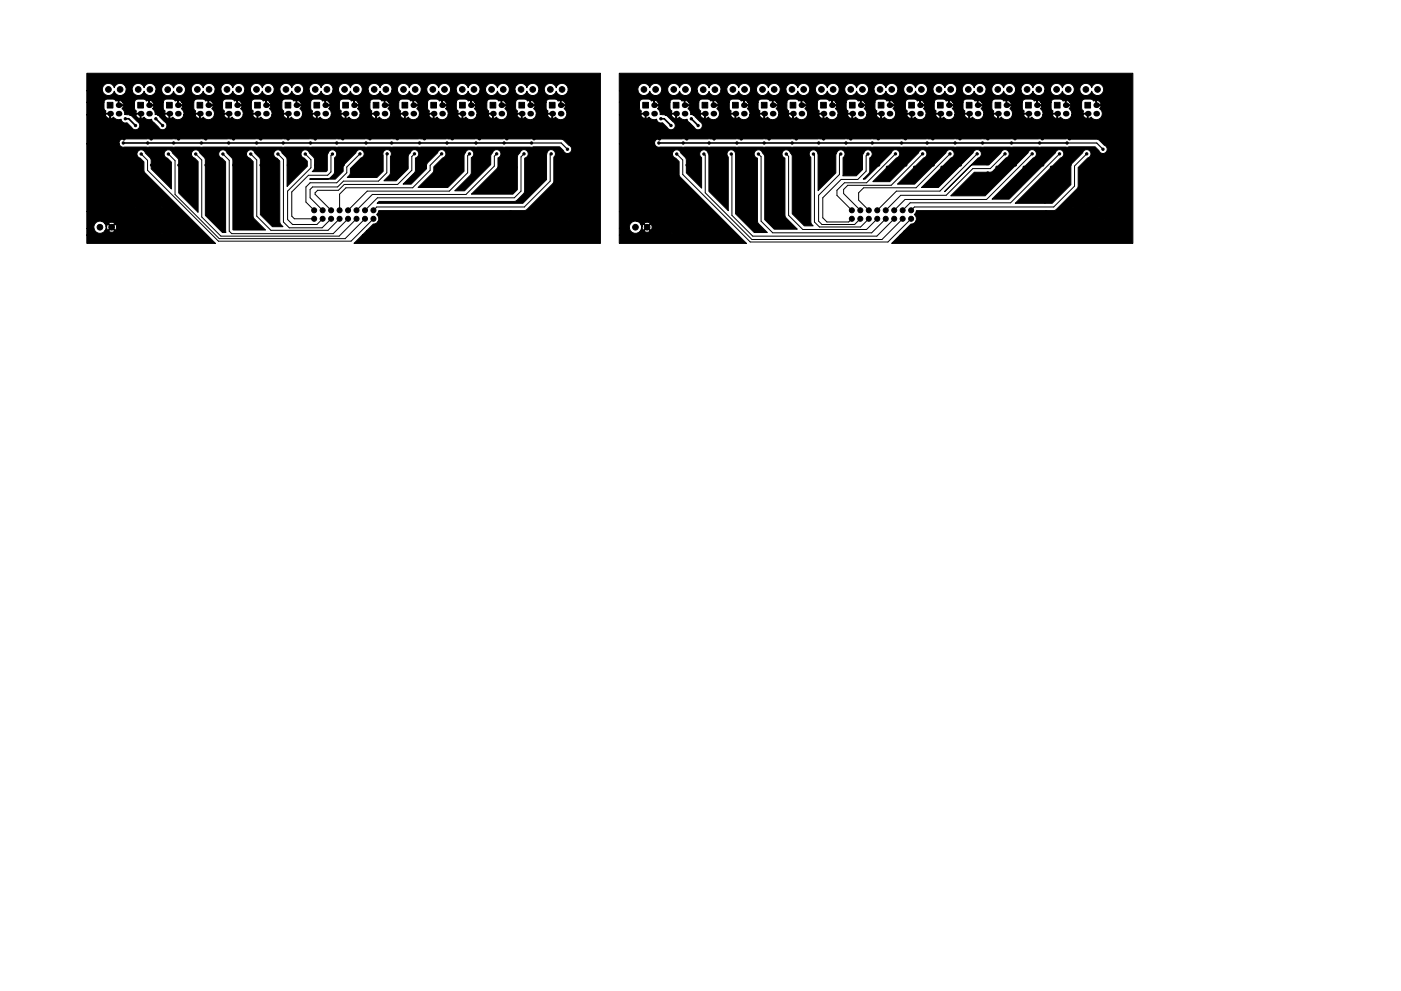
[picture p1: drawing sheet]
<svg xmlns="http://www.w3.org/2000/svg" width="420mm" height="297mm" viewBox="0 0 420 297" stroke-linecap="round" stroke-linejoin="round" font-family="sans-serif">
<g fill="#000" stroke="#000" stroke-width=".3">
<path d="M32.2 30.7h1.7v1.7h-1.7zM41.3 30.7h1.7v1.7h-1.7zM50 30.7h1.6v1.7h-1.6zM59.1 30.7h1.7v1.7h-1.7zM67.7 30.7h1.7v1.7h-1.7zM76.4 30.7h1.7v1.7h-1.7zM85.5 30.7h1.7v1.7h-1.7zM94.1 30.7h1.7v1.7h-1.7zM102.8 30.7h1.7v1.7h-1.7zM111.9 30.7h1.7v1.7h-1.7zM120.6 30.7h1.7v1.7h-1.7zM129.2 30.7h1.7v1.7h-1.7z"/>
<path d="M137.8 30.7h1.7v1.7h-1.7zM147 30.7h1.7v1.7h-1.7zM155.6 30.7h1.7v1.7h-1.7zM164.8 30.7h1.7v1.7h-1.7zM192.8 30.7h1.7v1.7h-1.7zM201.9 30.7h1.7v1.7h-1.7zM210.5 30.7h1.7v1.7h-1.7zM219.7 30.7h1.7v1.7h-1.7zM228.3 30.7h1.7v1.7h-1.7zM237 30.7h1.7v1.7h-1.7zM246.1 30.7h1.7v1.7h-1.7zM254.7 30.7h1.7v1.7h-1.7z"/>
<path d="M263.4 30.7h1.7v1.7h-1.7zM272.5 30.7h1.7v1.7h-1.7zM281.2 30.7h1.7v1.7h-1.7zM289.8 30.7h1.7v1.7h-1.7zM298.4 30.7h1.7v1.7h-1.7zM307.6 30.7h1.7v1.7h-1.7zM316.2 30.7h1.7v1.7h-1.7zM325.4 30.7h1.7v1.7h-1.7zM26 22h154.1v51h-73.9l2.5-2.5h55.1l.2 .4a1.33 1.33 0 0 0 1.9 .3 1.33 1.33 0 0 0 .1-1.9h.7l.2 .4a1.34 1.34 0 0 0 2.2 .1 1.34 1.34 0 0 0-.8-2.1 1.34 1.34 0 0 0-1.6 1.6l-.9-.2a1.34 1.34 0 0 0-1.4 0 1.34 1.34 0 0 0-.6 1.4h-55.1l1.2-1.2h51l.2 .4a1.34 1.34 0 0 0 2.2 .1 1.34 1.34 0 0 0-.9-2.1 1.34 1.34 0 0 0-1.5 1.6h-51l2.1-2.2a1.43 1.43 0 0 0 1.4-.8h46.3l.2 .5a1.34 1.34 0 0 0 1.3 .6 1.34 1.34 0 0 0 1.1-1.1h5.6l.2 .5a1.34 1.34 0 0 0 2.2 0 1.34 1.34 0 0 0-.8-2 1.34 1.34 0 0 0-1.6 1.5h-5.6v-.5a1.34 1.34 0 0 0-1.6-1 1.34 1.34 0 0 0-1 1.5h-46.3l.2-1-.7-1 .6-.9h47.4a1.34 1.34 0 0 0 1.3 1.1 1.34 1.34 0 0 0 1.3-1.1h3.2l.2 .5a1.34 1.34 0 0 0 2.2 0 1.34 1.34 0 0 0-.8-2.1 1.34 1.34 0 0 0-1.6 1.6h-3.2v-.5l-.4-.7h.7l.2 .5a1.34 1.34 0 0 0 2.2 0 1.34 1.34 0 0 0-.8-2.1 1.34 1.34 0 0 0-1.6 1.6l-.9-.2a1.34 1.34 0 0 0-1.5 0 1.34 1.34 0 0 0-.5 1.4h-47.4l.1-.3 44.1-.1 8.3-8.3 .1-7.6a1.31 1.31 0 0 0-.5-2.2 1.31 1.31 0 0 0-1.7 1.5v7.4l-7.1 7.1h-43.7l.6-.5 41-.1 2.6-2.6 .1-10.3a1.29 1.29 0 0 0 .7-2.2 1.29 1.29 0 0 0-2.2 .6l-.7 1.2v9.8l-1.4 1.4h-12.4l7.6-7.6 .3-.8v-2.5a1.28 1.28 0 0 0 .5-2.1 1.28 1.28 0 0 0-2.1 .6l-.5 1v2.5l-7.9 7.9h-2.9l4.9-5v-4.9l.2-.1a1.31 1.31 0 0 0 0-2.2 1.31 1.31 0 0 0-2 .9l-.3 .8v4.6l-4.9 4.9h-8.9l4.4-4.4 .3-.8v-1l2.6-2.6a1.29 1.29 0 0 0 .7-2.2 1.29 1.29 0 0 0-2.2 .6l-3 3-.3 .8v1l-4.6 4.6h-2.4l3.6-3.7 .1-4.1a1.29 1.29 0 0 0 .6-2.2 1.29 1.29 0 0 0-2.1 .6l-.7 1.1v3.7l-3.6 3.6h-3.7l1.9-2 .1-5.3a1.28 1.28 0 0 0-.8-2.1 1.28 1.28 0 0 0-1.4 1.7v4.8l-1.9 1.9h-8.9l.7-.6a2.39 2.39 0 0 0 .3-2.1l3.1-3.1 .5-.2a1.29 1.29 0 0 0 0-2.1 1.29 1.29 0 0 0-2 .7l-3.5 3.5-.3 .8v1.2l-2.4 2.4h-7.6l5.8-.2a3.1 3.1 0 0 0 1.6-2l.1-4.3a1.29 1.29 0 0 0 0-2.1 1.29 1.29 0 0 0-2 .8l-.2 .7v4.5l-.4 .3h-4.2l.7-1.1v-2.4l-.3-.8-1.2-1.2a1.29 1.29 0 0 0-2.2-.6 1.29 1.29 0 0 0 .7 2.1l.9 .9v1.5l-6.1 6.1v-8.1l-.3-.8-1.4-1.6a1.29 1.29 0 0 0-2.1 0 1.29 1.29 0 0 0 .8 2l.8 .9v18.2l.3 .8 .7 .6h-3.2l-3.6-3.6v-16.3l-.3-.8-1.5-1.8a1.29 1.29 0 0 0-2.2 0 1.29 1.29 0 0 0 .8 2l1 1 .1 16.8 3.6 3.7h-9.6l-.2-20.8-.3-.8-1.4-1.4a1.29 1.29 0 0 0-2.2-.6 1.29 1.29 0 0 0 .7 2.1l1.1 1.1v21.2h-1l-5.1-5.1v-16.6l-.3-.8-1.5-1.8a1.29 1.29 0 0 0-2.2 0 1.29 1.29 0 0 0 .8 2l1 1v15.3l-5.8-5.9v-9.6l-.3-.8-1.7-2a1.29 1.29 0 0 0-2.2 0 1.29 1.29 0 0 0 .8 2l1.2 1.2v8.1l-6.1-6.1v-3l-1.7-1.7a1.29 1.29 0 0 0-2.2-.6 1.29 1.29 0 0 0 .7 2.1l1.1 1.1v2.5l.3 .8 21.1 21.2h-38.6v-2.5h17.4a1.33 1.33 0 0 0 1.9 .9 1.33 1.33 0 0 0 .3-2.1h.7l.2 .4a1.34 1.34 0 0 0 2.2 .1 1.34 1.34 0 0 0-.8-2.1 1.34 1.34 0 0 0-1.6 1.6l-.8-.2a1.34 1.34 0 0 0-1.5 0 1.34 1.34 0 0 0-.6 1.4h-17.4v-2h2.2l.2 .6a1.85 1.85 0 0 0 3.1 .1h1.1l.1 .2a1.19 1.19 0 0 0 1.6-.1h6.2l.2 .4a1.34 1.34 0 0 0 2.2 .1 1.34 1.34 0 0 0-.9-2.1 1.34 1.34 0 0 0-1.5 1.6h-6.2l-.8-1-.9 .9h-1.1l.3-1.3h.2l.2 1 .2 .1 .9-.9h.4l.8 .9 .3-.1a1.11 1.11 0 0 0-.3-1.7l-.8 .9h-.4l-.9-.9-.6 .7-.3-.8h1.1l.9 .8 .8-.8a1.02 1.02 0 0 0-1.7 0h-1.1l-1.1-.8h8.9a1.34 1.34 0 0 0 1.3 1.1 1.34 1.34 0 0 0 1.3-1.1h5.6l.2 .5a1.34 1.34 0 0 0 2.2 0 1.34 1.34 0 0 0-.8-2 1.34 1.34 0 0 0-1.6 1.5h-5.6v-.5a1.34 1.34 0 0 0-1.6-1 1.34 1.34 0 0 0-1 1.5h-9a1.85 1.85 0 0 0-2.1 2.2h-2.2v-5.1h14.5l.2 .5a1.34 1.34 0 0 0 1.3 .6 1.34 1.34 0 0 0 1.1-1.1h3.2l.2 .5a1.34 1.34 0 0 0 2.2 0 1.34 1.34 0 0 0-.8-2.1 1.34 1.34 0 0 0-1.6 1.6h-3.2v-.5l-.4-.7h.7l.2 .5a1.34 1.34 0 0 0 2.2 0 1.34 1.34 0 0 0-.8-2.1 1.34 1.34 0 0 0-1.6 1.6l-.9-.2a1.34 1.34 0 0 0-1.5 0 1.34 1.34 0 0 0-.5 1.4h-14.5v-20.3h9.7l.2 .5a1.23 1.23 0 0 0 1.5 .5l130.4-.1 1.2 1.2a1.28 1.28 0 0 0 2.1 .5 1.28 1.28 0 0 0-.5-2.2l-1.5-1.4-.8-.4-8.6-.1h-122.3a1.27 1.27 0 0 0-1.7 1.5h-9.7v-8.7h5.6l.5 .9 .6 .2 .2-.1v-1.2h-1.2l-.1 .2h-5.6v-3.7h5.2v1.7l.6 .9-.1 .6h1.4v1.5l.3 .1 .7-.4 .1 .3a1.91 1.91 0 0 0 2.1 .3 1.3 1.3 0 0 0 1.8 1.1l1.5 1.5a1.28 1.28 0 0 0 2 .2 1.28 1.28 0 0 0-.4-2l-1.7-1.8-.6-.3h1.8a1.12 1.12 0 0 0 1.3 1v-1.2h-1.2l-.1 .2-3.3-.1a1.62 1.62 0 0 0-.8-1.7l.4-.7-.1-.2h-1.5v-1.5h.3v1.2h1.2l.1-.2-.2-.5h3.5v1.7l.6 .9-.1 .6h1.5v1.5l.2 .1 .7-.4a1.83 1.83 0 0 0 2.3 .6l.2 .6 2 2a1.28 1.28 0 0 0 2 .2 1.28 1.28 0 0 0-.3-2l-2.2-2.1h2.2l.5 .9 .5 .2 .3-.1v-1.2h-1.2l-.1 .2-2.9-.1-.1-.9-.7-.8 .4-.7-.1-.2h-1.4v-1.5h.2v1.2h1.2l.1-.2-.2-.5h3.1v1.7l.6 .9-.1 .6h1.4v1.5l.3 .1 .6-.4 .2 .3a1.85 1.85 0 0 0 3.1-1h3.4l.6 .9 .5 .2 .2-.1v-1.2h-1.2l-.1 .2h-3.4v-1l-.7-.8 .4-.7-.1-.2h-1.5v-1.5h.3v1.2h1.2l.1-.2-.3-.5h3.6v1.7l.6 .9-.1 .6h1.5v1.5l.2 .1 .7-.4 .2 .3a1.85 1.85 0 0 0 3.1-1h2.8l.6 .9 .5 .2 .3-.1v-1.2h-1.2l-.2 .2h-2.8l-.1-1-.7-.8 .4-.7-.1-.2h-1.5l.1-1.5h.2v1.2h1.2l.1-.2-.2-.5h3v1.7l.6 .9v.6h1.4v1.5l.2 .1 .7-.4 .2 .3a1.85 1.85 0 0 0 3.1-1h2.9l.5 .9 .6 .2 .2-.1v-1.2h-1.2l-.1 .2h-2.9l-.1-1-.7-.8 .5-.7-.2-.2h-1.4v-1.5h.2v1.2h1.2l.2-.2-.3-.5h3.1v1.7l.6 .9-.1 .6h1.4v1.5l.3 .1 .7-.4 .1 .3a1.85 1.85 0 0 0 3.1-1h3.4l.6 .9 .5 .2 .2-.1v-1.2h-1.2l-.1 .2h-3.4v-1l-.7-.8 .4-.7-.1-.2h-1.5v-1.5h.3v1.2h1.2l.1-.2-.2-.5h3.5v1.7l.6 .9-.1 .6h1.5v1.5l.2 .1 .7-.4 .2 .3a1.85 1.85 0 0 0 3.1-1h2.9l.5 .9 .5 .2 .3-.1v-1.2h-1.2l-.1 .2h-2.9l-.1-1-.7-.8 .4-.7-.1-.2h-1.4v-1.5h.2v1.2h1.2l.1-.2-.2-.5h3.1v1.7l.5 .9v.6h1.4v1.5l.3 .1 .6-.4 .2 .3a1.85 1.85 0 0 0 3.1-1h2.9l.6 .9 .5 .2 .2-.1v-1.2h-1.2l-.1 .2h-2.9v-1l-.8-.8 .5-.7-.1-.2h-1.5v-1.5h.3v1.2h1.2l.1-.2-.3-.5h3.1v1.7l.6 .9-.1 .6h1.5v1.5l.2 .1 .7-.4 .2 .3a1.85 1.85 0 0 0 3.1-1h3.3l.6 .9 .5 .2 .2-.1v-1.2h-1.1l-.2 .2h-3.3l-.1-1-.7-.8 .4-.7-.1-.2h-1.5v-1.5h.3v1.2h1.2l.1-.2-.2-.5h3.5v1.7l.6 .9v.6h1.4v1.5l.2 .1 .7-.4 .2 .3a1.85 1.85 0 0 0 3.1-1h2.9l.5 .9 .6 .2 .2-.1v-1.2h-1.2l-.1 .2h-2.9l-.1-1-.7-.8 .5-.7-.2-.2h-1.4v-1.5h.2v1.2h1.2l.2-.2-.3-.5h3.1v1.7l.6 .9-.1 .6h1.4v1.5l.3 .1 .7-.4 .1 .3a1.85 1.85 0 0 0 3.1-1h2.9l.6 .9 .5 .2 .2-.1v-1.2h-1.2l-.1 .2h-2.9v-1l-.7-.8 .4-.7-.1-.2h-1.5v-1.5h.3v1.2h1.2l.1-.2-.3-.5h3.1v1.7l.6 .9-.1 .6h1.5v1.5l.2 .1 .7-.4 .2 .3a1.85 1.85 0 0 0 3.1-1h2.8l.6 .9 .5 .2 .3-.1v-1.2h-1.2l-.2 .2h-2.8l-.1-1-.7-.8 .4-.7-.1-.2h-1.5l.1-1.5h.2v1.2h1.2l.1-.2-.2-.5h3v1.7l.6 .9v.6h1.4v1.5l.2 .1 .7-.4 .2 .3a1.85 1.85 0 0 0 3.1-1h3.4l.5 .9 .6 .2 .2-.1v-1.2h-1.2l-.1 .2h-3.4l-.1-1-.7-.8 .5-.7-.2-.2h-1.4v-1.5h.3v1.2h1.1l.2-.2-.3-.5h3.6v1.7l.6 .9-.1 .6h1.5v1.5l.2 .1 .7-.4 .1 .3a1.85 1.85 0 0 0 3.1-1h2.9l.6 .9 .5 .2 .2-.1v-1.2h-1.2l-.1 .2h-2.9v-1l-.7-.8 .4-.7-.1-.2h-1.5v-1.5h.3v1.2h1.2l.1-.2-.2-.5h3v1.7l.6 .9-.1 .6h1.5v1.5l.2 .1 .7-.4 .2 .3a1.85 1.85 0 0 0 3.1-1h3.4l.5 .9 .6 .2 .2-.1v-1.2h-1.2l-.1 .2h-3.4l-.1-1-.7-.8 .4-.7-.1-.2h-1.4v-1.5h.2v1.2h1.2l.1-.2-.2-.5h3.6v1.7l.6 .9-.1 .6h1.4v1.5l.3 .1 .6-.4 .2 .3a1.82 1.82 0 0 0 2.7-.1 1.82 1.82 0 0 0-.3-2.7l.4-.7-.1-.2h-1.5v-1.5h.3v1.2h1.2a1.08 1.08 0 0 0-1.5-1.2l-.6 .1-.6-.5a3.4 3.4 0 0 0-2.7 .2l-.3 .7h-3.6l-.8-.6-1.2 .2-.2-.3a3.3 3.3 0 0 0-2.7-.2l-.4 .2-.3 .7h-3l-.9-.6-1.1 .2-.5-.5a3.4 3.4 0 0 0-2.8 .2l-.3 .7h-3.6l-.8-.6-1.2 .2-.2-.3a3.3 3.3 0 0 0-2.7-.2l-.4 .2-.3 .7h-3l-.9-.6-1.1 .2-.5-.5a3.4 3.4 0 0 0-2.8 .2l-.3 .7h-3.1l-.8-.6-1.1 .2-.2-.3a3.3 3.3 0 0 0-2.8-.2l-.3 .2-.3 .7h-3.1l-.8-.6-1.2 .2-.5-.5a3.4 3.4 0 0 0-2.8 .2l-.3 .7h-3.5l-.9-.6-1.1 .2-.2-.3a3.3 3.3 0 0 0-2.8-.2l-.3 .2-.3 .7h-3.1l-.8-.6-1.2 .2-.5-.5a3.4 3.4 0 0 0-2.7 .2l-.3 .7h-3.1l-.8-.6-1.2 .2-.2-.3a3.3 3.3 0 0 0-2.7-.2l-.4 .2-.3 .7h-3.5l-.9-.6-1.1 .2-.6-.5a3.4 3.4 0 0 0-2.7 .2l-.3 .7h-3.1l-.8-.6-1.2 .2-.2-.3a3.3 3.3 0 0 0-2.7-.2l-.4 .2-.3 .7h-3l-.9-.6-1.1 .2-.5-.5a3.4 3.4 0 0 0-2.8 .2l-.3 .7h-3.6l-.8-.6-1.2 .2-.1-.3a3.3 3.3 0 0 0-2.8-.2l-.3 .2-.3 .7h-3.1l-.8-.6-1.2 .2-.5-.5a3.4 3.4 0 0 0-2.8 .2l-.3 .7h-3.5l-.9-.6-1.1 .2-.2-.3a3.3 3.3 0 0 0-2.8-.2l-.3 .2-.3 .7h-5.2v-3.5h4.7a1.84 1.84 0 0 0 1.7 1.5 1.84 1.84 0 0 0 1.9-1.4 1.84 1.84 0 0 0 1.8 1.4 1.84 1.84 0 0 0 1.7-1.5h1.8l.3 .6a1.83 1.83 0 0 0 1.8 .8 1.83 1.83 0 0 0 1.5-1.3 1.83 1.83 0 0 0 1.8 1.4 1.83 1.83 0 0 0 1.8-1.5h1.7l.3 .7a1.83 1.83 0 0 0 1.8 .8 1.83 1.83 0 0 0 1.4-1.3 1.83 1.83 0 0 0 1.9 1.3 1.83 1.83 0 0 0 1.7-1.5h1.8l.2 .6a1.83 1.83 0 0 0 1.9 .8 1.83 1.83 0 0 0 1.4-1.3 1.84 1.84 0 0 0 1.9 1.4 1.84 1.84 0 0 0 1.7-1.5h1.8l.2 .6a1.83 1.83 0 0 0 1.8 .8 1.83 1.83 0 0 0 1.5-1.3 1.84 1.84 0 0 0 1.9 1.4 1.84 1.84 0 0 0 1.7-1.5h1.7l.3 .6a1.83 1.83 0 0 0 1.8 .8 1.83 1.83 0 0 0 1.5-1.3 1.84 1.84 0 0 0 1.8 1.4 1.84 1.84 0 0 0 1.7-1.5h1.7l.3 .6a1.83 1.83 0 0 0 1.8 .8 1.83 1.83 0 0 0 1.5-1.3 1.84 1.84 0 0 0 1.9 1.4 1.84 1.84 0 0 0 1.7-1.5h1.6l.3 .6a1.83 1.83 0 0 0 1.8 .8 1.83 1.83 0 0 0 1.5-1.3 1.84 1.84 0 0 0 1.8 1.4 1.84 1.84 0 0 0 1.8-1.5h1.6l.3 .6a1.83 1.83 0 0 0 1.8 .8 1.83 1.83 0 0 0 1.5-1.3 1.84 1.84 0 0 0 1.8 1.4 1.84 1.84 0 0 0 1.7-1.5h1.8l.3 .6a1.83 1.83 0 0 0 1.8 .8 1.83 1.83 0 0 0 1.5-1.3 1.84 1.84 0 0 0 1.8 1.4 1.84 1.84 0 0 0 1.7-1.5h1.7l.3 .6a1.83 1.83 0 0 0 1.8 .8 1.83 1.83 0 0 0 1.5-1.3 1.84 1.84 0 0 0 1.8 1.4 1.84 1.84 0 0 0 1.7-1.5h1.7l.3 .6a1.83 1.83 0 0 0 1.8 .8 1.83 1.83 0 0 0 1.4-1.3 1.84 1.84 0 0 0 1.9 1.4 1.84 1.84 0 0 0 1.7-1.5h1.7l.3 .6a1.83 1.83 0 0 0 1.8 .8 1.83 1.83 0 0 0 1.5-1.3 1.84 1.84 0 0 0 1.8 1.4 1.84 1.84 0 0 0 1.8-1.5h1.6l.3 .6a1.83 1.83 0 0 0 1.8 .8 1.83 1.83 0 0 0 1.5-1.3 1.84 1.84 0 0 0 1.8 1.4 1.84 1.84 0 0 0 1.7-1.5h1.7l.3 .6a1.83 1.83 0 0 0 1.8 .8 1.83 1.83 0 0 0 1.5-1.3 1.84 1.84 0 0 0 1.9 1.4 1.84 1.84 0 0 0 1.7-1.5h1.6l.3 .6a1.83 1.83 0 0 0 1.8 .8 1.83 1.83 0 0 0 1.5-1.3 1.84 1.84 0 0 0 2.8 1 1.84 1.84 0 0 0 0-3 1.84 1.84 0 0 0-2.8 1 1.84 1.84 0 0 0-2.2-1.3 1.84 1.84 0 0 0-1.4 2.2h-1.6v-.8a1.84 1.84 0 0 0-1.7-1.4 1.84 1.84 0 0 0-1.9 1.3 1.84 1.84 0 0 0-2.2-1.3 1.84 1.84 0 0 0-1.4 2.2h-1.7v-.8a1.84 1.84 0 0 0-1.7-1.4 1.84 1.84 0 0 0-1.8 1.3 1.84 1.84 0 0 0-2.2-1.3 1.84 1.84 0 0 0-1.4 2.2h-1.6v-.8a1.84 1.84 0 0 0-1.8-1.4 1.84 1.84 0 0 0-1.8 1.3 1.84 1.84 0 0 0-2.2-1.3 1.84 1.84 0 0 0-1.4 2.2h-1.7v-.8a1.84 1.84 0 0 0-1.7-1.4 1.84 1.84 0 0 0-1.9 1.3 1.84 1.84 0 0 0-2.2-1.3 1.84 1.84 0 0 0-1.3 2.2h-1.7v-.8a1.84 1.84 0 0 0-1.7-1.4 1.84 1.84 0 0 0-1.8 1.3 1.84 1.84 0 0 0-2.2-1.3 1.84 1.84 0 0 0-1.4 2.2h-1.7v-.8a1.84 1.84 0 0 0-1.7-1.4 1.84 1.84 0 0 0-1.8 1.3 1.84 1.84 0 0 0-2.2-1.3 1.84 1.84 0 0 0-1.4 2.2h-1.8v-.8a1.84 1.84 0 0 0-1.7-1.4 1.84 1.84 0 0 0-1.8 1.3 1.84 1.84 0 0 0-2.2-1.3 1.84 1.84 0 0 0-1.4 2.2h-1.6v-.8a1.84 1.84 0 0 0-1.8-1.4 1.84 1.84 0 0 0-1.8 1.3 1.84 1.84 0 0 0-2.2-1.3 1.84 1.84 0 0 0-1.4 2.2h-1.6v-.8a1.84 1.84 0 0 0-1.7-1.4 1.84 1.84 0 0 0-1.9 1.3 1.84 1.84 0 0 0-2.2-1.3 1.84 1.84 0 0 0-1.4 2.2h-1.7v-.8a1.84 1.84 0 0 0-1.7-1.4 1.84 1.84 0 0 0-1.8 1.3 1.84 1.84 0 0 0-2.2-1.3 1.84 1.84 0 0 0-1.4 2.2h-1.7v-.8a1.84 1.84 0 0 0-1.7-1.4 1.84 1.84 0 0 0-1.9 1.3 1.84 1.84 0 0 0-2.2-1.3 1.84 1.84 0 0 0-1.3 2.2h-1.8v-.8a1.84 1.84 0 0 0-1.7-1.4 1.84 1.84 0 0 0-1.9 1.3 1.84 1.84 0 0 0-2.2-1.3 1.84 1.84 0 0 0-1.3 2.2h-1.8v-.7a1.84 1.84 0 0 0-1.7-1.5 1.84 1.84 0 0 0-1.9 1.3 1.84 1.84 0 0 0-2.2-1.2 1.84 1.84 0 0 0-1.3 2.1h-1.7a1.84 1.84 0 0 0-1.4-2.2 1.84 1.84 0 0 0-2.2 1.3 1.84 1.84 0 0 0-2.2-1.3 1.84 1.84 0 0 0-1.4 2.2h-1.8v-.8a1.84 1.84 0 0 0-1.7-1.4 1.84 1.84 0 0 0-1.8 1.3 1.84 1.84 0 0 0-2.2-1.3 1.84 1.84 0 0 0-1.4 2.2h-4.7zM185.7 22h154v51h-72.3l2.5-2.5h54.5l.2 .4a1.33 1.33 0 0 0 1.9 .3 1.33 1.33 0 0 0 .1-1.9h.7l.2 .4a1.34 1.34 0 0 0 2.2 .1 1.34 1.34 0 0 0-.8-2.1 1.34 1.34 0 0 0-1.6 1.6l-.9-.2a1.34 1.34 0 0 0-1.4 0 1.34 1.34 0 0 0-.6 1.4h-54.5l1.2-1.2h50.4l.2 .4a1.34 1.34 0 0 0 2.2 0 1.34 1.34 0 0 0-.9-2 1.34 1.34 0 0 0-1.5 1.6h-50.4l2.1-2.2a1.43 1.43 0 0 0 1.4-.8h45.7l.2 .5a1.34 1.34 0 0 0 1.3 .6 1.34 1.34 0 0 0 1.1-1.1h5.6l.2 .5a1.34 1.34 0 0 0 2.2 0 1.34 1.34 0 0 0-.8-2 1.34 1.34 0 0 0-1.6 1.5h-5.6v-.5a1.34 1.34 0 0 0-1.6-1 1.34 1.34 0 0 0-1 1.5h-45.7l.2-1-.6-1 .6-.9h46.7a1.34 1.34 0 0 0 1.3 1.1 1.34 1.34 0 0 0 1.3-1.1h3.2l.2 .5a1.34 1.34 0 0 0 2.2 0 1.34 1.34 0 0 0-.8-2.1 1.34 1.34 0 0 0-1.6 1.6h-3.2v-.5l-.4-.7h.7l.2 .5a1.34 1.34 0 0 0 2.2 0 1.34 1.34 0 0 0-.8-2.1 1.34 1.34 0 0 0-1.6 1.6l-.9-.2a1.34 1.34 0 0 0-1.5 0 1.34 1.34 0 0 0-.5 1.4h-46.7v-.3l41.6-.1 6.9-6.8v-6l2.9-2.8a1.29 1.29 0 0 0 .6-2.2 1.29 1.29 0 0 0-2.1 .6l-3.5 3.5v6l-5.7 5.6h-11l13.5-13.5 .5-.2a1.29 1.29 0 0 0 0-2.1 1.29 1.29 0 0 0-2 .7l-13.9 13.9h-5.1l12.3-12.3 .5-.2a1.29 1.29 0 0 0 0-2.1 1.29 1.29 0 0 0-2 .7l-12.9 12.9h-10.3l7.1-7.1 5.2-.1 4.3-4.1 .4-.2a1.29 1.29 0 0 0 0-2.1 1.29 1.29 0 0 0-2 .7l-3.6 3.6h-4.8l-.7 .4-7.7 7.6 10-10a1.29 1.29 0 0 0 .7-2.2 1.29 1.29 0 0 0-2.2 .6l-10.4 10.4h-5l8.8-8.8 .4-.2a1.29 1.29 0 0 0 0-2.1 1.29 1.29 0 0 0-2 .7l-9.3 9.4h-5.1l7.8-7.8 .4-.2a1.29 1.29 0 0 0 0-2.1 1.29 1.29 0 0 0-1.9 .7l-8.7 8.6h-5l7-7 .5-.2a1.29 1.29 0 0 0 0-2.1 1.29 1.29 0 0 0-2 .7l-7.9 7.9h-.5l1.9-2v-4.4a1.3 1.3 0 0 0 .2-2.2 1.3 1.3 0 0 0-2 .8l-.3 .8v4.1l-1.9 1.9h-4l.1-5.5a1.33 1.33 0 0 0-.2-2.2 1.33 1.33 0 0 0-2 1.1v5.7l-5.4 5.4v-10.7a1.31 1.31 0 0 0-1.6-1.5 1.31 1.31 0 0 0-.5 2.2v19.3l.7 1.2h-2.7l-3.6-3.6v-17.2l-.6-1a1.28 1.28 0 0 0-2.1-.7 1.28 1.28 0 0 0 .5 2.2v17.1l.3 .8 3.4 3.4h-6.9l-2.9-2.9v-18.8l-.6-1.1a1.29 1.29 0 0 0-2.2-.6 1.29 1.29 0 0 0 .7 2.1v18.9l.3 .8 2.6 2.6h-3.9l-5.6-5.6v-17.9a1.27 1.27 0 0 0-1.8-1.2 1.27 1.27 0 0 0-.4 2.1v16.1l-5.8-5.9-.1-11.2a1.32 1.32 0 0 0-1.9-1.1 1.32 1.32 0 0 0-.2 2.3v9.1l-4.6-4.6v-4.3l-1.6-1.6a1.29 1.29 0 0 0-2.2-.6 1.29 1.29 0 0 0 .7 2.1l1 1v3.9l.3 .8 19.9 19.9h-38.2v-2.5h18.3a1.33 1.33 0 0 0 1.9 .9 1.33 1.33 0 0 0 .3-2.1h.7l.2 .4a1.34 1.34 0 0 0 2.2 .1 1.34 1.34 0 0 0-.8-2.1 1.34 1.34 0 0 0-1.6 1.6l-.8-.2a1.34 1.34 0 0 0-1.5 0 1.34 1.34 0 0 0-.6 1.4h-18.3v-2h3.1l.2 .6a1.85 1.85 0 0 0 3.1 .1h1.1l.1 .2a1.19 1.19 0 0 0 1.6-.1h6.2l.2 .4a1.34 1.34 0 0 0 2.2 .1 1.34 1.34 0 0 0-.9-2.1 1.34 1.34 0 0 0-1.5 1.6h-6.2l-.8-1-.9 .9h-1.1l.3-1.3h.2l.2 1 .2 .1 .9-.9h.4l.8 .9 .3-.1a1.11 1.11 0 0 0-.3-1.7l-.8 .9h-.4l-.9-.9-.6 .7-.3-.8h1.1l.9 .8 .8-.8a1.02 1.02 0 0 0-1.7 0h-1.1l-1.1-.8h8.9a1.34 1.34 0 0 0 1.3 1.1 1.34 1.34 0 0 0 1.3-1.1h5.6l.2 .5a1.34 1.34 0 0 0 2.2 0 1.34 1.34 0 0 0-.8-2 1.34 1.34 0 0 0-1.6 1.5h-5.6v-.5a1.34 1.34 0 0 0-1.6-1 1.34 1.34 0 0 0-1 1.5h-9a1.85 1.85 0 0 0-2.1 2.2h-3.1v-5.1h15.4l.2 .5a1.34 1.34 0 0 0 1.3 .6 1.34 1.34 0 0 0 1.1-1.1h3.2l.2 .5a1.34 1.34 0 0 0 2.2 0 1.34 1.34 0 0 0-.8-2.1 1.34 1.34 0 0 0-1.6 1.6h-3.2v-.5l-.4-.7h.7l.2 .5a1.34 1.34 0 0 0 2.2 0 1.34 1.34 0 0 0-.8-2.1 1.34 1.34 0 0 0-1.6 1.6l-.9-.2a1.34 1.34 0 0 0-1.5 0 1.34 1.34 0 0 0-.5 1.4h-15.4v-20.3h10.6l.2 .5a1.23 1.23 0 0 0 1.5 .5l130.4-.1 1.2 1.2a1.28 1.28 0 0 0 2.1 .5 1.28 1.28 0 0 0-.5-2.2l-1.5-1.4-.8-.4-8.6-.1h-122.3a1.27 1.27 0 0 0-1.7 1.5h-10.6v-8.7h6.5l.5 .9 .6 .2 .2-.1v-1.2h-1.2l-.1 .2h-6.5v-3.7h6.1v1.7l.6 .9-.1 .6h1.4v1.5l.3 .1 .7-.4 .1 .3a1.91 1.91 0 0 0 2.1 .3 1.3 1.3 0 0 0 1.8 1.1l1.5 1.5a1.28 1.28 0 0 0 2 .2 1.28 1.28 0 0 0-.4-2l-1.7-1.8-.6-.3h1.8a1.12 1.12 0 0 0 1.3 1v-1.2h-1.2l-.1 .2-3.3-.1a1.62 1.62 0 0 0-.8-1.7l.4-.7-.1-.2h-1.5v-1.5h.3v1.2h1.2l.1-.2-.2-.5h3.5v1.7l.6 .9-.1 .6h1.5v1.5l.2 .1 .7-.4a1.83 1.83 0 0 0 2.3 .6l.2 .6 2 2a1.28 1.28 0 0 0 2 .2 1.28 1.28 0 0 0-.3-2l-2.2-2.1h2.2l.5 .9 .5 .2 .3-.1v-1.2h-1.2l-.1 .2-2.9-.1-.1-.9-.7-.8 .4-.7-.1-.2h-1.4v-1.5h.2v1.2h1.2l.1-.2-.2-.5h3.1v1.7l.6 .9-.1 .6h1.4v1.5l.3 .1 .6-.4 .2 .3a1.85 1.85 0 0 0 3.1-1h3.4l.6 .9 .5 .2 .2-.1v-1.2h-1.2l-.1 .2h-3.4v-1l-.7-.8 .4-.7-.1-.2h-1.5v-1.5h.3v1.2h1.2l.1-.2-.3-.5h3.6v1.7l.6 .9-.1 .6h1.5v1.5l.2 .1 .7-.4 .2 .3a1.85 1.85 0 0 0 3.1-1h2.8l.6 .9 .5 .2 .3-.1v-1.2h-1.2l-.2 .2h-2.8l-.1-1-.7-.8 .4-.7-.1-.2h-1.5l.1-1.5h.2v1.2h1.2l.1-.2-.2-.5h3v1.7l.6 .9v.6h1.4v1.5l.2 .1 .7-.4 .2 .3a1.85 1.85 0 0 0 3.1-1h2.9l.5 .9 .6 .2 .2-.1v-1.2h-1.2l-.1 .2h-2.9l-.1-1-.7-.8 .5-.7-.2-.2h-1.4v-1.5h.2v1.2h1.2l.2-.2-.3-.5h3.1v1.7l.6 .9-.1 .6h1.4v1.5l.3 .1 .7-.4 .1 .3a1.85 1.85 0 0 0 3.1-1h3.4l.6 .9 .5 .2 .2-.1v-1.2h-1.2l-.1 .2h-3.4v-1l-.7-.8 .4-.7-.1-.2h-1.5v-1.5h.3v1.2h1.2l.1-.2-.2-.5h3.5v1.7l.6 .9-.1 .6h1.5v1.5l.2 .1 .7-.4 .2 .3a1.85 1.85 0 0 0 3.1-1h2.9l.5 .9 .5 .2 .3-.1v-1.2h-1.2l-.1 .2h-2.9l-.1-1-.7-.8 .4-.7-.1-.2h-1.4v-1.5h.2v1.2h1.2l.1-.2-.2-.5h3.1v1.7l.5 .9v.6h1.4v1.5l.3 .1 .6-.4 .2 .3a1.85 1.85 0 0 0 3.1-1h2.9l.5 .9 .6 .2 .2-.1v-1.2h-1.2l-.1 .2h-2.9l-.1-1-.7-.8 .5-.7-.1-.2h-1.5v-1.5h.3v1.2h1.2l.1-.2-.3-.5h3.1v1.7l.6 .9-.1 .6h1.5v1.5l.2 .1 .7-.4 .2 .3a1.85 1.85 0 0 0 3.1-1h3.3l.6 .9 .5 .2 .2-.1v-1.2h-1.1l-.2 .2h-3.3l-.1-1-.7-.8 .4-.7-.1-.2h-1.5v-1.5h.3v1.2h1.2l.1-.2-.2-.5h3.5v1.7l.6 .9v.6h1.4v1.5l.2 .1 .7-.4 .2 .3a1.85 1.85 0 0 0 3.1-1h2.9l.5 .9 .6 .2 .2-.1v-1.2h-1.2l-.1 .2h-2.9l-.1-1-.7-.8 .5-.7-.2-.2h-1.4v-1.5h.2v1.2h1.2l.2-.2-.3-.5h3.1v1.7l.6 .9-.1 .6h1.4v1.5l.3 .1 .7-.4 .1 .3a1.85 1.85 0 0 0 3.1-1h2.9l.6 .9 .5 .2 .2-.1v-1.2h-1.2l-.1 .2h-2.9v-1l-.7-.8 .4-.7-.1-.2h-1.5v-1.5h.3v1.2h1.2l.1-.2-.3-.5h3.1v1.7l.6 .9-.1 .6h1.5v1.5l.2 .1 .7-.4 .2 .3a1.85 1.85 0 0 0 3.1-1h2.8l.6 .9 .5 .2 .3-.1v-1.2h-1.2l-.2 .2h-2.8l-.1-1-.7-.8 .4-.7-.1-.2h-1.5l.1-1.5h.2v1.2h1.2l.1-.2-.2-.5h3v1.7l.6 .9v.6h1.4v1.5l.2 .1 .7-.4 .2 .3a1.85 1.85 0 0 0 3.1-1h3.4l.5 .9 .6 .2 .2-.1v-1.2h-1.2l-.1 .2h-3.4l-.1-1-.7-.8 .5-.7-.2-.2h-1.4v-1.5h.3v1.2h1.1l.2-.2-.3-.5h3.6v1.7l.6 .9-.1 .6h1.5v1.5l.2 .1 .7-.4 .1 .3a1.85 1.85 0 0 0 3.1-1h2.9l.6 .9 .5 .2 .2-.1v-1.2h-1.2l-.1 .2h-2.9v-1l-.7-.8 .4-.7-.1-.2h-1.5v-1.5h.3v1.2h1.2l.1-.2-.2-.5h3v1.7l.6 .9-.1 .6h1.5v1.5l.2 .1 .7-.4 .2 .3a1.85 1.85 0 0 0 3.1-1h3.4l.5 .9 .5 .2 .3-.1v-1.2h-1.2l-.1 .2h-3.4l-.1-1-.7-.8 .4-.7-.1-.2h-1.4v-1.5h.2v1.2h1.2l.1-.2-.2-.5h3.6v1.7l.6 .9-.1 .6h1.4v1.5l.3 .1 .6-.4 .2 .3a1.82 1.82 0 0 0 2.7-.1 1.82 1.82 0 0 0-.3-2.7l.4-.7-.1-.2h-1.5v-1.5h.3v1.2h1.2a1.08 1.08 0 0 0-1.5-1.2l-.2-.1-.4 .2-.6-.5a3.4 3.4 0 0 0-2.7 .2l-.3 .7h-3.6l-.8-.6-1.2 .2-.2-.3a3.3 3.3 0 0 0-2.7-.2l-.6 .5-.1 .4h-3l-.9-.6-1.1 .2-.5-.5a3.4 3.4 0 0 0-2.8 .2l-.3 .7h-3.6l-.8-.6-1.2 .2-.2-.3a3.3 3.3 0 0 0-2.7-.2l-.6 .5-.1 .4h-3l-.9-.6-1.1 .2-.5-.5a3.4 3.4 0 0 0-2.8 .2l-.3 .7h-3.1l-.8-.6-1.1 .2-.2-.3a3.3 3.3 0 0 0-2.8-.2l-.5 .5-.1 .4h-3.1l-.8-.6-1.2 .2-.5-.5a3.4 3.4 0 0 0-2.8 .2l-.3 .7h-3.5l-.9-.6-1.1 .2-.2-.3a3.3 3.3 0 0 0-2.8-.2l-.5 .5-.1 .4h-3.1l-.8-.6-1.2 .2-.5-.5a3.4 3.4 0 0 0-2.7 .2l-.3 .7h-3.1l-.8-.6-1.2 .2-.2-.3a3.3 3.3 0 0 0-2.7-.2l-.4 .2-.3 .7h-3.5l-.9-.6-1.1 .2-.6-.5a3.4 3.4 0 0 0-2.7 .2l-.3 .7h-3.1l-.8-.6-1.2 .2-.2-.3a3.3 3.3 0 0 0-2.7-.2l-.4 .2-.3 .7h-3l-.9-.6-1.1 .2-.5-.5a3.4 3.4 0 0 0-2.8 .2l-.3 .7h-3.6l-.8-.6-1.2 .2-.1-.3a3.3 3.3 0 0 0-2.8-.2l-.3 .2-.3 .7h-3.1l-.8-.6-1.2 .2-.5-.5a3.4 3.4 0 0 0-2.8 .2l-.3 .7h-3.5l-.9-.6-1.1 .2-.2-.3a3.3 3.3 0 0 0-2.8-.2l-.3 .2-.3 .7h-6.1v-3.5h5.6a1.84 1.84 0 0 0 1.7 1.5 1.84 1.84 0 0 0 1.9-1.4 1.84 1.84 0 0 0 1.8 1.4 1.84 1.84 0 0 0 1.7-1.5h1.8l.3 .6a1.83 1.83 0 0 0 1.8 .8 1.83 1.83 0 0 0 1.5-1.3 1.83 1.83 0 0 0 1.8 1.4 1.83 1.83 0 0 0 1.8-1.5h1.7l.3 .7a1.83 1.83 0 0 0 1.8 .8 1.83 1.83 0 0 0 1.4-1.3 1.83 1.83 0 0 0 1.9 1.3 1.83 1.83 0 0 0 1.7-1.5h1.8l.2 .6a1.83 1.83 0 0 0 1.9 .8 1.83 1.83 0 0 0 1.4-1.3 1.84 1.84 0 0 0 1.9 1.4 1.84 1.84 0 0 0 1.7-1.5h1.8l.2 .6a1.83 1.83 0 0 0 1.8 .8 1.83 1.83 0 0 0 1.5-1.3 1.84 1.84 0 0 0 1.9 1.4 1.84 1.84 0 0 0 1.7-1.5h1.7l.3 .6a1.83 1.83 0 0 0 1.8 .8 1.83 1.83 0 0 0 1.5-1.3 1.84 1.84 0 0 0 1.8 1.4 1.84 1.84 0 0 0 1.7-1.5h1.7l.3 .6a1.83 1.83 0 0 0 1.8 .8 1.83 1.83 0 0 0 1.5-1.3 1.84 1.84 0 0 0 1.9 1.4 1.84 1.84 0 0 0 1.7-1.5h1.6l.3 .6a1.83 1.83 0 0 0 1.8 .8 1.83 1.83 0 0 0 1.5-1.3 1.84 1.84 0 0 0 1.8 1.4 1.84 1.84 0 0 0 1.8-1.5h1.6l.3 .6a1.83 1.83 0 0 0 1.8 .8 1.83 1.83 0 0 0 1.5-1.3 1.84 1.84 0 0 0 1.8 1.4 1.84 1.84 0 0 0 1.7-1.5h1.8l.3 .6a1.83 1.83 0 0 0 1.8 .8 1.83 1.83 0 0 0 1.5-1.3 1.84 1.84 0 0 0 1.8 1.4 1.84 1.84 0 0 0 1.7-1.5h1.7l.3 .6a1.83 1.83 0 0 0 1.8 .8 1.83 1.83 0 0 0 1.5-1.3 1.84 1.84 0 0 0 1.8 1.4 1.84 1.84 0 0 0 1.7-1.5h1.7l.3 .6a1.83 1.83 0 0 0 1.8 .8 1.83 1.83 0 0 0 1.4-1.3 1.84 1.84 0 0 0 1.9 1.4 1.84 1.84 0 0 0 1.7-1.5h1.7l.3 .6a1.83 1.83 0 0 0 1.8 .8 1.83 1.83 0 0 0 1.5-1.3 1.84 1.84 0 0 0 1.8 1.4 1.84 1.84 0 0 0 1.8-1.5h1.6l.3 .6a1.83 1.83 0 0 0 1.8 .8 1.83 1.83 0 0 0 1.5-1.3 1.84 1.84 0 0 0 1.8 1.4 1.84 1.84 0 0 0 1.7-1.5h1.7l.3 .6a1.83 1.83 0 0 0 1.8 .8 1.83 1.83 0 0 0 1.5-1.3 1.84 1.84 0 0 0 1.9 1.4 1.84 1.84 0 0 0 1.7-1.5h1.6l.3 .6a1.83 1.83 0 0 0 1.8 .8 1.83 1.83 0 0 0 1.5-1.3 1.84 1.84 0 0 0 2.8 1 1.84 1.84 0 0 0 0-3 1.84 1.84 0 0 0-2.8 1 1.84 1.84 0 0 0-2.2-1.3 1.84 1.84 0 0 0-1.4 2.2h-1.6v-.8a1.84 1.84 0 0 0-1.7-1.4 1.84 1.84 0 0 0-1.9 1.3 1.84 1.84 0 0 0-2.2-1.3 1.84 1.84 0 0 0-1.4 2.2h-1.7v-.8a1.84 1.84 0 0 0-1.7-1.4 1.84 1.84 0 0 0-1.8 1.3 1.84 1.84 0 0 0-2.2-1.3 1.84 1.84 0 0 0-1.4 2.2h-1.6v-.8a1.84 1.84 0 0 0-1.8-1.4 1.84 1.84 0 0 0-1.8 1.3 1.84 1.84 0 0 0-2.2-1.3 1.84 1.84 0 0 0-1.4 2.2h-1.7v-.8a1.84 1.84 0 0 0-1.7-1.4 1.84 1.84 0 0 0-1.9 1.3 1.84 1.84 0 0 0-2.2-1.3 1.84 1.84 0 0 0-1.3 2.2h-1.7v-.8a1.84 1.84 0 0 0-1.7-1.4 1.84 1.84 0 0 0-1.8 1.3 1.84 1.84 0 0 0-2.2-1.3 1.84 1.84 0 0 0-1.4 2.2h-1.7v-.8a1.84 1.84 0 0 0-1.7-1.4 1.84 1.84 0 0 0-1.8 1.3 1.84 1.84 0 0 0-2.2-1.3 1.84 1.84 0 0 0-1.4 2.2h-1.8v-.8a1.84 1.84 0 0 0-1.7-1.4 1.84 1.84 0 0 0-1.8 1.3 1.84 1.84 0 0 0-2.2-1.3 1.84 1.84 0 0 0-1.4 2.2h-1.6v-.8a1.84 1.84 0 0 0-1.8-1.4 1.84 1.84 0 0 0-1.8 1.3 1.84 1.84 0 0 0-2.2-1.3 1.84 1.84 0 0 0-1.4 2.2h-1.6v-.8a1.84 1.84 0 0 0-1.7-1.4 1.84 1.84 0 0 0-1.9 1.3 1.84 1.84 0 0 0-2.2-1.3 1.84 1.84 0 0 0-1.4 2.2h-1.7v-.8a1.84 1.84 0 0 0-1.7-1.4 1.84 1.84 0 0 0-1.8 1.3 1.84 1.84 0 0 0-2.2-1.3 1.84 1.84 0 0 0-1.4 2.2h-1.7v-.8a1.84 1.84 0 0 0-1.7-1.4 1.84 1.84 0 0 0-1.9 1.3 1.84 1.84 0 0 0-2.2-1.3 1.84 1.84 0 0 0-1.3 2.2h-1.8v-.8a1.84 1.84 0 0 0-1.7-1.4 1.84 1.84 0 0 0-1.9 1.3 1.84 1.84 0 0 0-2.2-1.3 1.84 1.84 0 0 0-1.3 2.2h-1.8v-.7a1.84 1.84 0 0 0-1.7-1.5 1.84 1.84 0 0 0-1.9 1.3 1.84 1.84 0 0 0-2.2-1.2 1.84 1.84 0 0 0-1.3 2.1h-1.7a1.84 1.84 0 0 0-1.4-2.2 1.84 1.84 0 0 0-2.2 1.3 1.84 1.84 0 0 0-2.2-1.3 1.84 1.84 0 0 0-1.4 2.2h-1.8v-.8a1.84 1.84 0 0 0-1.7-1.4 1.84 1.84 0 0 0-1.8 1.3 1.84 1.84 0 0 0-2.2-1.3 1.84 1.84 0 0 0-1.4 2.2h-5.6z"/>
<circle cx="32.5" cy="26.8" r=".85"/>
<circle cx="33" cy="34.1" r=".35"/>
<circle cx="35.6" cy="31.5" r=".35"/>
<circle cx="36" cy="26.8" r=".85"/>
<circle cx="37.6" cy="35.6" r=".35"/>
<circle cx="40.6" cy="37.6" r=".35"/>
<circle cx="41.5" cy="26.8" r=".85"/>
<circle cx="42.2" cy="34.1" r=".35"/>
<circle cx="44.7" cy="31.5" r=".35"/>
<circle cx="45" cy="26.8" r=".85"/>
<circle cx="46.7" cy="35.6" r=".35"/>
<circle cx="48.8" cy="37.6" r=".35"/>
<circle cx="50.3" cy="26.9" r=".85"/>
<circle cx="50.8" cy="34.1" r=".35"/>
<circle cx="53.3" cy="31.5" r=".35"/>
<circle cx="53.8" cy="26.9" r=".85"/>
<circle cx="59.2" cy="26.8" r=".85"/>
<circle cx="59.9" cy="34.1" r=".35"/>
<circle cx="62.5" cy="31.5" r=".35"/>
<circle cx="62.7" cy="26.8" r=".85"/>
<circle cx="68.1" cy="26.8" r=".85"/>
<circle cx="68.6" cy="34.1" r=".35"/>
<circle cx="71.1" cy="31.5" r=".35"/>
<circle cx="71.6" cy="26.8" r=".85"/>
<circle cx="76.9" cy="26.8" r=".85"/>
<circle cx="77.2" cy="34.1" r=".35"/>
<circle cx="79.8" cy="31.5" r=".35"/>
<circle cx="80.4" cy="26.8" r=".85"/>
<circle cx="85.8" cy="26.8" r=".85"/>
<circle cx="86.4" cy="34.1" r=".35"/>
<circle cx="88.9" cy="31.5" r=".35"/>
<circle cx="89.3" cy="26.8" r=".85"/>
<circle cx="94.5" cy="26.8" r=".85"/>
<circle cx="95" cy="34.1" r=".35"/>
<circle cx="97.5" cy="31.5" r=".35"/>
<circle cx="98" cy="26.8" r=".85"/>
<circle cx="103.3" cy="26.8" r=".85"/>
<circle cx="103.6" cy="34.1" r=".35"/>
<circle cx="106.2" cy="31.5" r=".35"/>
<circle cx="106.8" cy="26.8" r=".85"/>
<circle cx="112.2" cy="26.8" r=".85"/>
<circle cx="112.8" cy="34.1" r=".35"/>
<circle cx="115.3" cy="31.5" r=".35"/>
<circle cx="115.7" cy="26.8" r=".85"/>
<circle cx="121" cy="26.8" r=".85"/>
<circle cx="121.4" cy="34.1" r=".35"/>
<circle cx="124" cy="31.5" r=".35"/>
<circle cx="124.5" cy="26.8" r=".85"/>
<circle cx="129.8" cy="26.8" r=".85"/>
<circle cx="130" cy="34.1" r=".35"/>
<circle cx="132.6" cy="31.5" r=".35"/>
<circle cx="133.3" cy="26.8" r=".85"/>
<circle cx="138.6" cy="26.8" r=".85"/>
<circle cx="138.7" cy="34.1" r=".35"/>
<circle cx="141.2" cy="31.5" r=".35"/>
<circle cx="142.1" cy="26.8" r=".85"/>
<circle cx="147.4" cy="26.8" r=".85"/>
<circle cx="147.8" cy="34.1" r=".35"/>
<circle cx="150.4" cy="31.5" r=".35"/>
<circle cx="150.9" cy="26.8" r=".85"/>
<circle cx="156.3" cy="26.8" r=".85"/>
<circle cx="156.5" cy="34.1" r=".35"/>
<circle cx="159" cy="31.5" r=".35"/>
<circle cx="159.8" cy="26.8" r=".85"/>
<circle cx="165.1" cy="26.8" r=".85"/>
<circle cx="165.6" cy="34.1" r=".35"/>
<circle cx="168.1" cy="31.5" r=".35"/>
<circle cx="168.6" cy="26.8" r=".85"/>
<circle cx="193.1" cy="26.8" r=".85"/>
<circle cx="193.6" cy="34.1" r=".35"/>
<circle cx="196.2" cy="31.5" r=".35"/>
<circle cx="196.6" cy="26.8" r=".85"/>
<circle cx="198.2" cy="35.6" r=".35"/>
<circle cx="201.2" cy="37.6" r=".35"/>
<circle cx="202.1" cy="26.8" r=".85"/>
<circle cx="202.8" cy="34.1" r=".35"/>
<circle cx="205.3" cy="31.5" r=".35"/>
<circle cx="205.6" cy="26.8" r=".85"/>
<circle cx="207.3" cy="35.6" r=".35"/>
<circle cx="209.4" cy="37.6" r=".35"/>
<circle cx="210.9" cy="26.9" r=".85"/>
<circle cx="211.4" cy="34.1" r=".35"/>
<circle cx="213.9" cy="31.5" r=".35"/>
<circle cx="214.4" cy="26.9" r=".85"/>
<circle cx="219.8" cy="26.8" r=".85"/>
<circle cx="220.5" cy="34.1" r=".35"/>
<circle cx="223.1" cy="31.5" r=".35"/>
<circle cx="223.3" cy="26.8" r=".85"/>
<circle cx="228.7" cy="26.8" r=".85"/>
<circle cx="229.2" cy="34.1" r=".35"/>
<circle cx="231.7" cy="31.5" r=".35"/>
<circle cx="232.2" cy="26.8" r=".85"/>
<circle cx="237.5" cy="26.8" r=".85"/>
<circle cx="237.8" cy="34.1" r=".35"/>
<circle cx="240.4" cy="31.5" r=".35"/>
<circle cx="241" cy="26.8" r=".85"/>
<circle cx="246.4" cy="26.8" r=".85"/>
<circle cx="247" cy="34.1" r=".35"/>
<circle cx="249.5" cy="31.5" r=".35"/>
<circle cx="249.9" cy="26.8" r=".85"/>
<circle cx="255.1" cy="26.8" r=".85"/>
<circle cx="255.6" cy="34.1" r=".35"/>
<circle cx="258.1" cy="31.5" r=".35"/>
<circle cx="258.6" cy="26.8" r=".85"/>
<circle cx="263.9" cy="26.8" r=".85"/>
<circle cx="264.2" cy="34.1" r=".35"/>
<circle cx="266.8" cy="31.5" r=".35"/>
<circle cx="267.4" cy="26.8" r=".85"/>
<circle cx="272.8" cy="26.8" r=".85"/>
<circle cx="273.4" cy="34.1" r=".35"/>
<circle cx="275.9" cy="31.5" r=".35"/>
<circle cx="276.3" cy="26.8" r=".85"/>
<circle cx="281.6" cy="26.8" r=".85"/>
<circle cx="282" cy="34.1" r=".35"/>
<circle cx="284.6" cy="31.5" r=".35"/>
<circle cx="285.1" cy="26.8" r=".85"/>
<circle cx="290.4" cy="26.8" r=".85"/>
<circle cx="290.6" cy="34.1" r=".35"/>
<circle cx="293.2" cy="31.5" r=".35"/>
<circle cx="293.9" cy="26.8" r=".85"/>
<circle cx="299.2" cy="26.8" r=".85"/>
<circle cx="299.3" cy="34.1" r=".35"/>
<circle cx="301.8" cy="31.5" r=".35"/>
<circle cx="302.7" cy="26.8" r=".85"/>
<circle cx="308" cy="26.8" r=".85"/>
<circle cx="308.4" cy="34.1" r=".35"/>
<circle cx="311" cy="31.5" r=".35"/>
<circle cx="311.5" cy="26.8" r=".85"/>
<circle cx="316.9" cy="26.8" r=".85"/>
<circle cx="317.1" cy="34.1" r=".35"/>
<circle cx="319.6" cy="31.5" r=".35"/>
<circle cx="320.4" cy="26.8" r=".85"/>
<circle cx="325.7" cy="26.8" r=".85"/>
<circle cx="326.2" cy="34.1" r=".35"/>
<circle cx="328.7" cy="31.5" r=".35"/>
<circle cx="329.2" cy="26.8" r=".85"/>
<circle cx="36.5" cy="45.5" r=".35"/>
<circle cx="37" cy="42.9" r=".35"/>
<circle cx="37.2" cy="41.6" r=".35"/>
<circle cx="37.3" cy="49.5" r=".35"/>
<circle cx="40" cy="50.2" r=".35"/>
<circle cx="42.3" cy="46.2" r=".35"/>
<circle cx="44.3" cy="42.9" r=".35"/>
<circle cx="44.6" cy="45.5" r=".35"/>
<circle cx="45.3" cy="41.6" r=".35"/>
<circle cx="45.4" cy="49.5" r=".35"/>
<circle cx="48.1" cy="50.2" r=".35"/>
<circle cx="50.5" cy="46.2" r=".35"/>
<circle cx="52.1" cy="42.9" r=".35"/>
<circle cx="52.9" cy="45.5" r=".35"/>
<circle cx="53.5" cy="41.6" r=".35"/>
<circle cx="53.7" cy="49.5" r=".35"/>
<circle cx="56.3" cy="50.2" r=".35"/>
<circle cx="58.7" cy="46.2" r=".35"/>
<circle cx="60.4" cy="42.9" r=".35"/>
<circle cx="61" cy="45.5" r=".35"/>
<circle cx="61.7" cy="41.6" r=".35"/>
<circle cx="61.8" cy="49.5" r=".35"/>
<circle cx="64.4" cy="50.2" r=".35"/>
<circle cx="66.8" cy="46.2" r=".35"/>
<circle cx="68.6" cy="42.9" r=".35"/>
<circle cx="69.4" cy="45.5" r=".35"/>
<circle cx="70" cy="41.6" r=".35"/>
<circle cx="70.1" cy="49.5" r=".35"/>
<circle cx="72.8" cy="50.2" r=".35"/>
<circle cx="75.2" cy="46.2" r=".35"/>
<circle cx="77" cy="42.9" r=".35"/>
<circle cx="77.5" cy="45.5" r=".35"/>
<circle cx="78.2" cy="41.6" r=".35"/>
<circle cx="78.3" cy="49.5" r=".35"/>
<circle cx="81" cy="50.2" r=".35"/>
<circle cx="83.4" cy="46.2" r=".35"/>
<circle cx="84.9" cy="42.9" r=".35"/>
<circle cx="85.7" cy="45.5" r=".35"/>
<circle cx="86.4" cy="41.6" r=".35"/>
<circle cx="86.5" cy="49.5" r=".35"/>
<circle cx="89.1" cy="50.2" r=".35"/>
<circle cx="91.5" cy="46.2" r=".35"/>
<circle cx="93.1" cy="42.9" r=".35"/>
<circle cx="93.8" cy="45.5" r=".35"/>
<circle cx="94.5" cy="41.6" r=".35"/>
<circle cx="94.7" cy="49.5" r=".35"/>
<circle cx="97.3" cy="50.2" r=".35"/>
<circle cx="99.7" cy="46.2" r=".35"/>
<circle cx="101" cy="42.9" r=".35"/>
<circle cx="102.1" cy="45.5" r=".35"/>
<circle cx="102.8" cy="41.6" r=".35"/>
<circle cx="102.9" cy="49.4" r=".35"/>
<circle cx="105.8" cy="50.5" r=".35"/>
<circle cx="107.9" cy="46.1" r=".35"/>
<circle cx="109.8" cy="42.9" r=".35"/>
<circle cx="110.2" cy="45.5" r=".35"/>
<circle cx="111" cy="41.6" r=".35"/>
<circle cx="111.1" cy="49.4" r=".35"/>
<circle cx="113.7" cy="50.1" r=".35"/>
<circle cx="116.1" cy="46.1" r=".35"/>
<circle cx="117.4" cy="42.9" r=".35"/>
<circle cx="118.5" cy="45.5" r=".35"/>
<circle cx="119.2" cy="41.6" r=".35"/>
<circle cx="119.2" cy="49.4" r=".35"/>
<circle cx="121.9" cy="50.1" r=".35"/>
<circle cx="124.3" cy="46.1" r=".35"/>
<circle cx="125.8" cy="42.9" r=".35"/>
<circle cx="126.6" cy="45.5" r=".35"/>
<circle cx="127.3" cy="41.6" r=".35"/>
<circle cx="127.4" cy="49.4" r=".35"/>
<circle cx="132.5" cy="46.1" r=".35"/>
<circle cx="134.1" cy="42.9" r=".35"/>
<circle cx="134.9" cy="45.5" r=".35"/>
<circle cx="135.6" cy="51.9" r=".35"/>
<circle cx="135.7" cy="41.6" r=".35"/>
<circle cx="135.8" cy="49.4" r=".35"/>
<circle cx="138.4" cy="50.1" r=".35"/>
<circle cx="140.8" cy="46.1" r=".35"/>
<circle cx="142.7" cy="42.9" r=".35"/>
<circle cx="143.1" cy="45.5" r=".35"/>
<circle cx="143.8" cy="41.6" r=".35"/>
<circle cx="143.9" cy="49.4" r=".35"/>
<circle cx="145.5" cy="49.8" r=".35"/>
<circle cx="148.9" cy="46.1" r=".35"/>
<circle cx="151.2" cy="42.9" r=".35"/>
<circle cx="151.3" cy="45.5" r=".35"/>
<circle cx="152" cy="41.6" r=".35"/>
<circle cx="152.1" cy="49.4" r=".35"/>
<circle cx="154.7" cy="50.1" r=".35"/>
<circle cx="157.2" cy="46.1" r=".35"/>
<circle cx="159.4" cy="42.9" r=".35"/>
<circle cx="159.5" cy="45.5" r=".35"/>
<circle cx="159.7" cy="53.2" r=".35"/>
<circle cx="160.2" cy="41.6" r=".35"/>
<circle cx="160.3" cy="49.4" r=".35"/>
<circle cx="165.3" cy="46.1" r=".35"/>
<circle cx="170.2" cy="44.7" r=".35"/>
<circle cx="197.1" cy="45.5" r=".35"/>
<circle cx="197.6" cy="42.9" r=".35"/>
<circle cx="197.8" cy="41.6" r=".35"/>
<circle cx="197.9" cy="49.5" r=".35"/>
<circle cx="200.5" cy="50.2" r=".35"/>
<circle cx="202.9" cy="46.2" r=".35"/>
<circle cx="204.9" cy="42.9" r=".35"/>
<circle cx="205.2" cy="45.5" r=".35"/>
<circle cx="205.9" cy="41.6" r=".35"/>
<circle cx="206" cy="49.5" r=".35"/>
<circle cx="208.7" cy="50.2" r=".35"/>
<circle cx="211.1" cy="46.2" r=".35"/>
<circle cx="212.7" cy="42.9" r=".35"/>
<circle cx="213.4" cy="45.5" r=".35"/>
<circle cx="214.1" cy="41.6" r=".35"/>
<circle cx="214.2" cy="49.5" r=".35"/>
<circle cx="216.9" cy="50.2" r=".35"/>
<circle cx="219.3" cy="46.2" r=".35"/>
<circle cx="221" cy="42.9" r=".35"/>
<circle cx="221.6" cy="45.5" r=".35"/>
<circle cx="222.3" cy="41.6" r=".35"/>
<circle cx="222.4" cy="49.5" r=".35"/>
<circle cx="225" cy="50.2" r=".35"/>
<circle cx="227.4" cy="46.2" r=".35"/>
<circle cx="229.2" cy="42.9" r=".35"/>
<circle cx="229.9" cy="45.5" r=".35"/>
<circle cx="230.6" cy="41.6" r=".35"/>
<circle cx="230.7" cy="49.5" r=".35"/>
<circle cx="233.4" cy="50.2" r=".35"/>
<circle cx="235.8" cy="46.2" r=".35"/>
<circle cx="237.6" cy="42.9" r=".35"/>
<circle cx="238.1" cy="45.5" r=".35"/>
<circle cx="238.8" cy="41.6" r=".35"/>
<circle cx="238.9" cy="49.5" r=".35"/>
<circle cx="241.5" cy="50.2" r=".35"/>
<circle cx="243.9" cy="46.2" r=".35"/>
<circle cx="245.5" cy="42.9" r=".35"/>
<circle cx="246.3" cy="45.5" r=".35"/>
<circle cx="247" cy="41.6" r=".35"/>
<circle cx="247.1" cy="49.5" r=".35"/>
<circle cx="249.7" cy="50.2" r=".35"/>
<circle cx="252.1" cy="46.2" r=".35"/>
<circle cx="253.7" cy="42.9" r=".35"/>
<circle cx="254.4" cy="45.5" r=".35"/>
<circle cx="255.1" cy="41.6" r=".35"/>
<circle cx="255.2" cy="49.5" r=".35"/>
<circle cx="257.9" cy="50.2" r=".35"/>
<circle cx="260.3" cy="46.2" r=".35"/>
<circle cx="261.6" cy="42.9" r=".35"/>
<circle cx="262.7" cy="45.5" r=".35"/>
<circle cx="263.4" cy="41.6" r=".35"/>
<circle cx="263.5" cy="49.4" r=".35"/>
<circle cx="266.1" cy="50.1" r=".35"/>
<circle cx="268.5" cy="46.1" r=".35"/>
<circle cx="270.4" cy="42.9" r=".35"/>
<circle cx="270.8" cy="45.5" r=".35"/>
<circle cx="271.5" cy="41.6" r=".35"/>
<circle cx="271.6" cy="49.4" r=".35"/>
<circle cx="274.3" cy="50.1" r=".35"/>
<circle cx="276.7" cy="46.1" r=".35"/>
<circle cx="278" cy="42.9" r=".35"/>
<circle cx="279" cy="45.5" r=".35"/>
<circle cx="279.7" cy="41.6" r=".35"/>
<circle cx="279.8" cy="49.4" r=".35"/>
<circle cx="282.5" cy="50.1" r=".35"/>
<circle cx="284.9" cy="46.1" r=".35"/>
<circle cx="286.4" cy="42.9" r=".35"/>
<circle cx="287.2" cy="45.5" r=".35"/>
<circle cx="287.9" cy="41.6" r=".35"/>
<circle cx="288" cy="49.4" r=".35"/>
<circle cx="293" cy="46.1" r=".35"/>
<circle cx="294.7" cy="42.9" r=".35"/>
<circle cx="295.5" cy="45.5" r=".35"/>
<circle cx="296" cy="49" r=".35"/>
<circle cx="296.2" cy="51.9" r=".35"/>
<circle cx="296.3" cy="41.6" r=".35"/>
<circle cx="299" cy="50.1" r=".35"/>
<circle cx="301.4" cy="46.1" r=".35"/>
<circle cx="303.3" cy="42.9" r=".35"/>
<circle cx="303.7" cy="45.5" r=".35"/>
<circle cx="304.4" cy="41.6" r=".35"/>
<circle cx="304.5" cy="49.4" r=".35"/>
<circle cx="307.1" cy="50.1" r=".35"/>
<circle cx="309.5" cy="46.1" r=".35"/>
<circle cx="311.8" cy="42.9" r=".35"/>
<circle cx="311.9" cy="45.5" r=".35"/>
<circle cx="312.6" cy="41.6" r=".35"/>
<circle cx="312.7" cy="49.4" r=".35"/>
<circle cx="315.3" cy="50.1" r=".35"/>
<circle cx="317.7" cy="46.1" r=".35"/>
<circle cx="320" cy="42.9" r=".35"/>
<circle cx="320" cy="45.5" r=".35"/>
<circle cx="320.3" cy="53.2" r=".35"/>
<circle cx="320.7" cy="41.6" r=".35"/>
<circle cx="320.8" cy="49.4" r=".35"/>
<circle cx="325.9" cy="46.1" r=".35"/>
<circle cx="330.8" cy="44.7" r=".35"/>
<circle cx="30" cy="68.1" r=".85"/>
<circle cx="33.5" cy="68.1" r=".85"/>
<circle cx="40.6" cy="66.1" r=".35"/>
<circle cx="41.8" cy="63.1" r=".35"/>
<circle cx="41.8" cy="69" r=".35"/>
<circle cx="44.7" cy="66.1" r="5.5"/>
<circle cx="44.7" cy="62" r=".35"/>
<circle cx="44.7" cy="70.2" r=".35"/>
<circle cx="47.6" cy="63.1" r=".35"/>
<circle cx="47.6" cy="69" r=".35"/>
<circle cx="48.8" cy="66.1" r=".35"/>
<circle cx="57.4" cy="67.1" r=".35"/>
<circle cx="94.2" cy="63" r=".75"/>
<circle cx="94.2" cy="65.6" r=".75"/>
<circle cx="96.8" cy="65.6" r=".75"/>
<circle cx="96.8" cy="63" r=".75"/>
<circle cx="99.3" cy="65.6" r=".75"/>
<circle cx="99.3" cy="63" r=".75"/>
<circle cx="101.8" cy="63" r=".75"/>
<circle cx="101.8" cy="65.6" r=".75"/>
<circle cx="104.4" cy="63" r=".75"/>
<circle cx="104.4" cy="65.6" r=".75"/>
<circle cx="106.9" cy="63" r=".75"/>
<circle cx="106.9" cy="65.6" r=".75"/>
<circle cx="109.5" cy="65.6" r=".75"/>
<circle cx="109.5" cy="63" r=".75"/>
<circle cx="112" cy="63" r=".75"/>
<circle cx="112" cy="65.6" r=".75"/>
<circle cx="129.1" cy="68" r=".35"/>
<circle cx="137.9" cy="69.1" r=".35"/>
<circle cx="153" cy="68.3" r=".35"/>
<circle cx="153.1" cy="63.5" r=".35"/>
<circle cx="155.9" cy="65.8" r=".35"/>
<circle cx="157.3" cy="63.8" r=".35"/>
<circle cx="161" cy="66.1" r=".35"/>
<circle cx="162.2" cy="69" r=".35"/>
<circle cx="162.2" cy="63.1" r=".35"/>
<circle cx="165.1" cy="66.1" r="5.5"/>
<circle cx="165.1" cy="62" r=".35"/>
<circle cx="165.1" cy="70.2" r=".35"/>
<circle cx="168" cy="69" r=".35"/>
<circle cx="168" cy="63.1" r=".35"/>
<circle cx="169.2" cy="66.1" r=".35"/>
<circle cx="190.6" cy="68.1" r=".85"/>
<circle cx="194.1" cy="68.1" r=".85"/>
<circle cx="201.2" cy="66.1" r=".35"/>
<circle cx="202.4" cy="63.1" r=".35"/>
<circle cx="202.4" cy="69" r=".35"/>
<circle cx="205.3" cy="66.1" r="5.5"/>
<circle cx="205.3" cy="62" r=".35"/>
<circle cx="205.3" cy="70.2" r=".35"/>
<circle cx="208.2" cy="69" r=".35"/>
<circle cx="208.2" cy="63.1" r=".35"/>
<circle cx="209.4" cy="66.1" r=".35"/>
<circle cx="217.8" cy="69" r=".35"/>
<circle cx="255.5" cy="63" r=".75"/>
<circle cx="255.5" cy="65.6" r=".75"/>
<circle cx="258" cy="63" r=".75"/>
<circle cx="258" cy="65.6" r=".75"/>
<circle cx="260.5" cy="65.6" r=".75"/>
<circle cx="260.5" cy="63" r=".75"/>
<circle cx="263.1" cy="63" r=".75"/>
<circle cx="263.1" cy="65.6" r=".75"/>
<circle cx="265.6" cy="65.6" r=".75"/>
<circle cx="265.6" cy="63" r=".75"/>
<circle cx="268.2" cy="63" r=".75"/>
<circle cx="268.2" cy="65.6" r=".75"/>
<circle cx="270.7" cy="65.6" r=".75"/>
<circle cx="270.7" cy="63" r=".75"/>
<circle cx="273.2" cy="65.6" r=".75"/>
<circle cx="273.2" cy="63" r=".75"/>
<circle cx="289.7" cy="68" r=".35"/>
<circle cx="298.5" cy="69.1" r=".35"/>
<circle cx="313.4" cy="60.5" r=".35"/>
<circle cx="313.6" cy="68.3" r=".35"/>
<circle cx="313.7" cy="63.5" r=".35"/>
<circle cx="316.5" cy="65.8" r=".35"/>
<circle cx="321.6" cy="66.1" r=".35"/>
<circle cx="322.8" cy="63.1" r=".35"/>
<circle cx="322.8" cy="69" r=".35"/>
<circle cx="325.7" cy="62" r=".35"/>
<circle cx="325.7" cy="70.2" r=".35"/>
<circle cx="325.7" cy="66.1" r="5.5"/>
<circle cx="328.6" cy="69" r=".35"/>
<circle cx="328.6" cy="63.1" r=".35"/>
<circle cx="329.8" cy="66.1" r=".35"/>
</g>
<g fill="#000">
<circle cx="33" cy="34.1" r=".85"/>
<circle cx="35.6" cy="31.5" r=".85"/>
<circle cx="35.6" cy="34.1" r=".85"/>
<circle cx="42.2" cy="34.1" r=".85"/>
<circle cx="44.7" cy="34.1" r=".85"/>
<circle cx="44.7" cy="31.5" r=".85"/>
<circle cx="50.8" cy="34.1" r=".85"/>
<circle cx="53.3" cy="34.1" r=".85"/>
<circle cx="53.3" cy="31.5" r=".85"/>
<circle cx="59.9" cy="34.1" r=".85"/>
<circle cx="62.5" cy="31.5" r=".85"/>
<circle cx="62.5" cy="34.1" r=".85"/>
<circle cx="68.6" cy="34.1" r=".85"/>
<circle cx="71.1" cy="31.5" r=".85"/>
<circle cx="71.1" cy="34.1" r=".85"/>
<circle cx="77.2" cy="34.1" r=".85"/>
<circle cx="79.8" cy="31.5" r=".85"/>
<circle cx="79.8" cy="34.1" r=".85"/>
<circle cx="86.4" cy="34.1" r=".85"/>
<circle cx="88.9" cy="31.5" r=".85"/>
<circle cx="88.9" cy="34.1" r=".85"/>
<circle cx="95" cy="34.1" r=".85"/>
<circle cx="97.5" cy="31.5" r=".85"/>
<circle cx="97.5" cy="34.1" r=".85"/>
<circle cx="103.6" cy="34.1" r=".85"/>
<circle cx="106.2" cy="34.1" r=".85"/>
<circle cx="106.2" cy="31.5" r=".85"/>
<circle cx="112.8" cy="34.1" r=".85"/>
<circle cx="115.3" cy="34.1" r=".85"/>
<circle cx="115.3" cy="31.5" r=".85"/>
<circle cx="121.4" cy="34.1" r=".85"/>
<circle cx="124" cy="34.1" r=".85"/>
<circle cx="124" cy="31.5" r=".85"/>
<circle cx="130" cy="34.1" r=".85"/>
<circle cx="132.6" cy="31.5" r=".85"/>
<circle cx="132.6" cy="34.1" r=".85"/>
<circle cx="138.7" cy="34.1" r=".85"/>
<circle cx="141.2" cy="31.5" r=".85"/>
<circle cx="141.2" cy="34.1" r=".85"/>
<circle cx="147.8" cy="34.1" r=".85"/>
<circle cx="150.4" cy="34.1" r=".85"/>
<circle cx="150.4" cy="31.5" r=".85"/>
<circle cx="156.5" cy="34.1" r=".85"/>
<circle cx="159" cy="34.1" r=".85"/>
<circle cx="159" cy="31.5" r=".85"/>
<circle cx="165.6" cy="34.1" r=".85"/>
<circle cx="168.1" cy="34.1" r=".85"/>
<circle cx="168.1" cy="31.5" r=".85"/>
<circle cx="193.6" cy="34.1" r=".85"/>
<circle cx="196.2" cy="31.5" r=".85"/>
<circle cx="196.2" cy="34.1" r=".85"/>
<circle cx="202.8" cy="34.1" r=".85"/>
<circle cx="205.3" cy="31.5" r=".85"/>
<circle cx="205.3" cy="34.1" r=".85"/>
<circle cx="211.4" cy="34.1" r=".85"/>
<circle cx="213.9" cy="31.5" r=".85"/>
<circle cx="213.9" cy="34.1" r=".85"/>
<circle cx="220.5" cy="34.1" r=".85"/>
<circle cx="223.1" cy="31.5" r=".85"/>
<circle cx="223.1" cy="34.1" r=".85"/>
<circle cx="229.2" cy="34.1" r=".85"/>
<circle cx="231.7" cy="34.1" r=".85"/>
<circle cx="231.7" cy="31.5" r=".85"/>
<circle cx="237.8" cy="34.1" r=".85"/>
<circle cx="240.4" cy="31.5" r=".85"/>
<circle cx="240.4" cy="34.1" r=".85"/>
<circle cx="247" cy="34.1" r=".85"/>
<circle cx="249.5" cy="31.5" r=".85"/>
<circle cx="249.5" cy="34.1" r=".85"/>
<circle cx="255.6" cy="34.1" r=".85"/>
<circle cx="258.1" cy="34.1" r=".85"/>
<circle cx="258.1" cy="31.5" r=".85"/>
<circle cx="264.2" cy="34.1" r=".85"/>
<circle cx="266.8" cy="34.1" r=".85"/>
<circle cx="266.8" cy="31.5" r=".85"/>
<circle cx="273.4" cy="34.1" r=".85"/>
<circle cx="275.9" cy="34.1" r=".85"/>
<circle cx="275.9" cy="31.5" r=".85"/>
<circle cx="282" cy="34.1" r=".85"/>
<circle cx="284.6" cy="31.5" r=".85"/>
<circle cx="284.6" cy="34.1" r=".85"/>
<circle cx="290.6" cy="34.1" r=".85"/>
<circle cx="293.2" cy="34.1" r=".85"/>
<circle cx="293.2" cy="31.5" r=".85"/>
<circle cx="299.3" cy="34.1" r=".85"/>
<circle cx="301.8" cy="34.1" r=".85"/>
<circle cx="301.8" cy="31.5" r=".85"/>
<circle cx="308.4" cy="34.1" r=".85"/>
<circle cx="311" cy="31.5" r=".85"/>
<circle cx="311" cy="34.1" r=".85"/>
<circle cx="317.1" cy="34.1" r=".85"/>
<circle cx="319.6" cy="34.1" r=".85"/>
<circle cx="319.6" cy="31.5" r=".85"/>
<circle cx="326.2" cy="34.1" r=".85"/>
<circle cx="328.7" cy="34.1" r=".85"/>
<circle cx="328.7" cy="31.5" r=".85"/>
</g>
<g fill="none" stroke="#000" stroke-width=".3">
<path d="M37.2 41.6l-1.1 .1M42.3 46.2l2 1.9v2.9l21.2 21.3h39.8l6.7-6.7M50.5 46.2l2 2v10.1l13.2 13.2h37.8l6-5.9M58.7 46.2l1.8 1.8v17l5.8 5.8h35.4l5.2-5.2M66.9 46.2l1.8 1.9v21.2l.8 .7h30.4l4.5-4.4M75.2 46.2l1.8 1.8v16.8l4.3 4.2h17.1l3.4-3.4M83.4 46.2l1.6 1.6v18.7l1.7 1.8h9.9l2.7-2.7M91.5 46.2l1.8 1.7v2.4l-7 7v8.5l1.4 1.5h7.4l1.7-1.7M94.7 49.5h.5l.3 .3M96.5 49.8l.4 .4h.4M99.7 46.2l-.5 .4v4.9l-1 1h-5.7l-5 5v7.3l.8 .8h5.9M107.9 46.1l-3.9 4v1.7l-3 3h-8l-1.3 1.2v4.6l2.5 2.4"/>
<path d="M116.1 46.1l-.1 5.7-2.5 2.5h-10.5l-1.8 1.7h-7.5l-.7 .8v2.5l3.8 3.7M124.3 46.1l-.8 .8v4.1l-4.3 4.3h-16l-1.7 1.7h-6.3l-.7 .8v.4l4.8 4.8M132.5 46.1l-3.5 3.5v1.4l-5.2 5.3h-20l-2 1.9v4.8M135.8 49.4l-.2 .4M140.8 46.1l-.6 .6v5.1l-5.4 5.5h-24.7l-5.7 5.7M148.9 46.1l-.7 .7v3l-8.4 8.5h-28.1l-4.8 4.7M157.2 46.1l-1 .9v10.3l-2 2h-41l-3.7 3.7M165.3 46.1l-.3 .3v7.9l-7.8 7.7h-44.2l-1 1M197.8 41.6l-1.1 .1M202.9 46.2l1.8 1.8v4.3l20.3 20.2h41.3l7-6.9M211.1 46.2l.4 .4v11.2l14 14h39l6.2-6.2M219.3 46.2l.2 .2v18.1l6.3 6.3h37.2l5.2-5.2"/>
<path d="M227.4 46.2l.8 .8v19.3l3.6 3.5h29.6l4.2-4.2M235.8 46.2l.7 .7v17.6l4.3 4.3h19.1l3.2-3.2M243.9 46.2l.3 .3v20l1.6 1.5h12.3l2.5-2.4M252.1 46.2l-.3 .4v5.7l-6.3 6.2v7.8l1 1h9.8l1.7-1.7M255.2 49.5h.6l.3 .3M257.1 49.8l.4 .4h.4M260.3 46.2l-.5 .5v4.6l-2.5 2.5h-5.1l-5.4 5.5v6l1.2 1.2h6.5l1-.9M268.5 46.1l-8.6 8.7h-6.7l-2.2 2.2v1.6l4.5 4.4M276.7 46.1l-9.4 9.4h-13.1l-1.2 1.3v1.2l5 5M284.9 46.1l-10.2 10.2h-15.7l-1.5 1.5v2.2l3.1 3M293 46.1l-11.1 11.2h-13.1l-5.7 5.7M301.4 46.1l-4.4 4.4h-5.3l-7.9 8h-13.7l-4.5 4.5"/>
<path d="M309.5 46.1l-13.6 13.7h-24.5l-3.2 3.2M317.7 46.1l-14.6 14.7h-30.1l-2.3 2.2M325.9 46.1l-3.7 3.7v6l-6.2 6.2h-41.8l-.9 1"/>
</g>
<path d="M159.4 42.9h8.9l1.9 1.8M320 42.9h8.9l1.9 1.8" fill="none" stroke="#000" stroke-width=".35"/>
<path d="M37.6 35.6h1l2 2M46.7 35.6l2.1 2M198.2 35.6h1l2 2M207.3 35.6l2.1 2M37 42.9h122.4M197.6 42.9h122.4" fill="none" stroke="#000" stroke-width=".5"/>
</svg>
